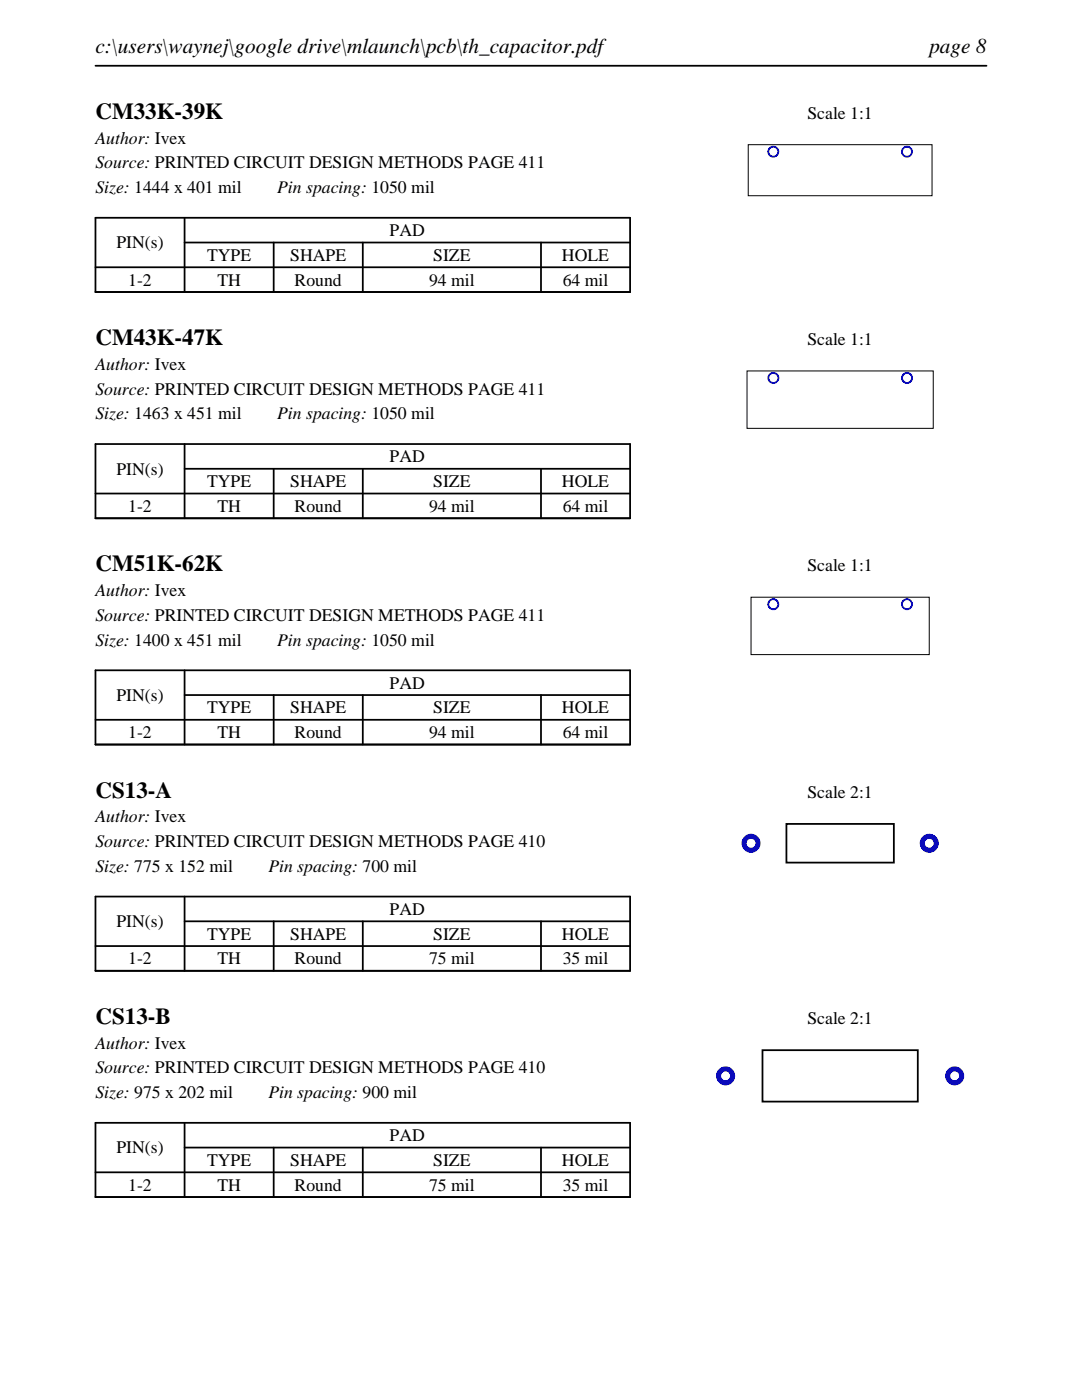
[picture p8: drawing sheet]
<svg xmlns="http://www.w3.org/2000/svg" width="216mm" height="279mm" viewBox="0 0 216 279" stroke-linecap="round" stroke-linejoin="round" font-family="sans-serif">
<defs><g id="words">
<g font-size="4.6">
<text x="19" y="23.7">CM33K-39K</text>
<text x="19" y="68.9">CM43K-47K</text>
<text x="19" y="114">CM51K-62K</text>
<text x="19" y="159.2">CS13-A</text>
<text x="19" y="204.3">CS13-B</text>
</g>
<g font-size="4.2">
<text x="19" y="10.6">c:\users\waynej\google drive\mlaunch\pcb\th_capacitor.pdf</text>
<text x="185.4" y="10.6">page 8</text>
</g>
<g font-size="3.5">
<text x="161.1" y="23.7">Scale 1:1</text>
<text x="19" y="28.6">Author: Ivex</text>
<text x="19" y="33.6">Source: PRINTED CIRCUIT DESIGN METHODS PAGE 411</text>
<text x="19" y="38.5">Size: 1444 x 401 mil</text>
<text x="55.3" y="38.5">Pin spacing: 1050 mil</text>
<text x="77.8" y="47.1">PAD</text>
<text x="23.2" y="49.6">PIN(s)</text>
<text x="41.3" y="52.1">TYPE</text>
<text x="57.9" y="52.1">SHAPE</text>
<text x="86.4" y="52.1">SIZE</text>
<text x="112.1" y="52.1">HOLE</text>
<text x="25.6" y="57">1-2</text>
<text x="43.4" y="57">TH</text>
<text x="58.8" y="57">Round</text>
<text x="85.6" y="57">94 mil</text>
<text x="112.3" y="57">64 mil</text>
<text x="161.1" y="68.9">Scale 1:1</text>
<text x="19" y="73.8">Author: Ivex</text>
<text x="19" y="78.7">Source: PRINTED CIRCUIT DESIGN METHODS PAGE 411</text>
<text x="19" y="83.7">Size: 1463 x 451 mil</text>
<text x="55.3" y="83.7">Pin spacing: 1050 mil</text>
<text x="23.2" y="94.7">PIN(s)</text>
<text x="77.8" y="92.3">PAD</text>
<text x="41.3" y="97.2">TYPE</text>
<text x="57.9" y="97.2">SHAPE</text>
<text x="86.4" y="97.2">SIZE</text>
<text x="112.1" y="97.2">HOLE</text>
<text x="25.6" y="102.2">1-2</text>
<text x="43.4" y="102.2">TH</text>
<text x="58.8" y="102.2">Round</text>
<text x="85.6" y="102.2">94 mil</text>
<text x="112.3" y="102.2">64 mil</text>
<text x="19" y="119">Author: Ivex</text>
<text x="161.1" y="114">Scale 1:1</text>
<text x="19" y="123.9">Source: PRINTED CIRCUIT DESIGN METHODS PAGE 411</text>
<text x="19" y="128.8">Size: 1400 x 451 mil</text>
<text x="55.3" y="128.8">Pin spacing: 1050 mil</text>
<text x="77.8" y="137.4">PAD</text>
<text x="23.2" y="139.9">PIN(s)</text>
<text x="41.3" y="142.4">TYPE</text>
<text x="57.9" y="142.4">SHAPE</text>
<text x="86.4" y="142.4">SIZE</text>
<text x="112.1" y="142.4">HOLE</text>
<text x="25.6" y="147.3">1-2</text>
<text x="43.4" y="147.3">TH</text>
<text x="58.8" y="147.3">Round</text>
<text x="85.6" y="147.3">94 mil</text>
<text x="112.3" y="147.3">64 mil</text>
<text x="161.1" y="159.2">Scale 2:1</text>
<text x="19" y="164.1">Author: Ivex</text>
<text x="19" y="169.1">Source: PRINTED CIRCUIT DESIGN METHODS PAGE 410</text>
<text x="19" y="174">Size: 775 x 152 mil</text>
<text x="53.5" y="174">Pin spacing: 700 mil</text>
<text x="23.2" y="185">PIN(s)</text>
<text x="77.8" y="182.6">PAD</text>
<text x="41.3" y="187.5">TYPE</text>
<text x="57.9" y="187.5">SHAPE</text>
<text x="86.4" y="187.5">SIZE</text>
<text x="112.1" y="187.5">HOLE</text>
<text x="25.6" y="192.5">1-2</text>
<text x="43.4" y="192.5">TH</text>
<text x="58.8" y="192.5">Round</text>
<text x="85.6" y="192.5">75 mil</text>
<text x="112.3" y="192.5">35 mil</text>
<text x="19" y="209.3">Author: Ivex</text>
<text x="161.1" y="204.3">Scale 2:1</text>
<text x="19" y="214.2">Source: PRINTED CIRCUIT DESIGN METHODS PAGE 410</text>
<text x="19" y="219.1">Size: 975 x 202 mil</text>
<text x="53.5" y="219.1">Pin spacing: 900 mil</text>
<text x="77.8" y="227.8">PAD</text>
<text x="23.2" y="230.2">PIN(s)</text>
<text x="41.3" y="232.7">TYPE</text>
<text x="57.9" y="232.7">SHAPE</text>
<text x="86.4" y="232.7">SIZE</text>
<text x="112.1" y="232.7">HOLE</text>
<text x="25.6" y="237.6">1-2</text>
<text x="43.4" y="237.6">TH</text>
<text x="58.8" y="237.6">Round</text>
<text x="85.6" y="237.6">75 mil</text>
<text x="112.3" y="237.6">35 mil</text>
</g>
</g></defs>
<path d="M19 13.1h177.8M19 43.5h106.7v14.8h-106.7zM19 53.3h106.7M36.8 48.4h88.9M36.8 43.5v14.8M54.6 48.4v9.9M72.4 48.4v9.9M107.9 48.4v9.9" fill="none" stroke="#000" stroke-width=".35"/>
<path d="M149.3 28.9h36.7v10.2h-36.7z" fill="none" stroke="#000" stroke-width=".2"/>
<g fill="#00f">
<path d="M153.1 30.3a1.2 1.2 0 0 0 2.4 0 1.2 1.2 0 0 0-2.4 0zM153.5 30.3a.81 .81 0 0 1 1.6 0 .81 .81 0 0 1-1.6 0z"/>
<path d="M179.8 30.3a1.2 1.2 0 0 0 2.4 0 1.2 1.2 0 0 0-2.4 0zM180.2 30.3a.81 .81 0 0 1 1.6 0 .81 .81 0 0 1-1.6 0z"/>
</g>
<path d="M19 88.6h106.7v14.8h-106.7zM19 98.5h106.7M36.8 93.6h88.9M36.8 88.6v14.8M54.6 93.6v9.8M72.4 93.6v9.8M107.9 93.6v9.8" fill="none" stroke="#000" stroke-width=".35"/>
<path d="M149.1 74h37.1v11.5h-37.1z" fill="none" stroke="#000" stroke-width=".2"/>
<g fill="#00f">
<path d="M153.1 75.4a1.2 1.2 0 0 0 2.4 0 1.2 1.2 0 0 0-2.4 0zM153.5 75.4a.81 .81 0 0 1 1.6 0 .81 .81 0 0 1-1.6 0z"/>
<path d="M179.8 75.4a1.2 1.2 0 0 0 2.4 0 1.2 1.2 0 0 0-2.4 0zM180.2 75.4a.81 .81 0 0 1 1.6 0 .81 .81 0 0 1-1.6 0z"/>
</g>
<path d="M19 133.8h106.7v14.8h-106.7zM36.8 138.7h88.9M36.8 133.8v14.8M54.6 138.7v9.9M72.4 138.7v9.9M107.9 138.7v9.9M19 143.7h106.7" fill="none" stroke="#000" stroke-width=".35"/>
<path d="M149.9 119.2h35.5v11.4h-35.5z" fill="none" stroke="#000" stroke-width=".2"/>
<g fill="#00f">
<path d="M153.1 120.6a1.2 1.2 0 0 0 2.4 0 1.2 1.2 0 0 0-2.4 0zM153.5 120.6a.81 .81 0 0 1 1.6 0 .81 .81 0 0 1-1.6 0z"/>
<path d="M179.8 120.6a1.2 1.2 0 0 0 2.4 0 1.2 1.2 0 0 0-2.4 0zM180.2 120.6a.81 .81 0 0 1 1.6 0 .81 .81 0 0 1-1.6 0z"/>
</g>
<path d="M19 178.9h106.7v14.8h-106.7zM36.8 178.9v14.8M19 188.8h106.7M36.8 183.9h88.9M54.6 183.9v9.8M72.4 183.9v9.8M107.9 183.9v9.8" fill="none" stroke="#000" stroke-width=".35"/>
<path d="M156.9 164.4h21.5v7.8h-21.5z" fill="none" stroke="#000" stroke-width=".36"/>
<g fill="#00f">
<path d="M148 168.3a1.91 1.91 0 0 0 3.8 0 1.91 1.91 0 0 0-3.8 0zM149 168.3a.89 .89 0 0 1 1.7 0 .89 .89 0 0 1-1.7 0z"/>
<path d="M183.5 168.3a1.91 1.91 0 0 0 3.8 0 1.91 1.91 0 0 0-3.8 0zM184.5 168.3a.9 .9 0 0 1 1.8 0 .9 .9 0 0 1-1.8 0z"/>
</g>
<path d="M19 224.1h106.7v14.8h-106.7zM19 234h106.7M36.8 229h88.9M36.8 224.1v14.8M54.6 229v9.9M72.4 229v9.9M107.9 229v9.9" fill="none" stroke="#000" stroke-width=".35"/>
<path d="M152.1 209.6h31v10.2h-31z" fill="none" stroke="#000" stroke-width=".36"/>
<g fill="#00f">
<path d="M142.9 214.7a1.91 1.91 0 0 0 3.8 0 1.91 1.91 0 0 0-3.8 0zM143.9 214.7a.9 .9 0 0 1 1.8 0 .9 .9 0 0 1-1.8 0z"/>
<path d="M188.6 214.7a1.91 1.91 0 0 0 3.8 0 1.91 1.91 0 0 0-3.8 0zM189.6 214.7a.9 .9 0 0 1 1.8 0 .9 .9 0 0 1-1.8 0z"/>
</g>
<use href="#words"/>
</svg>
